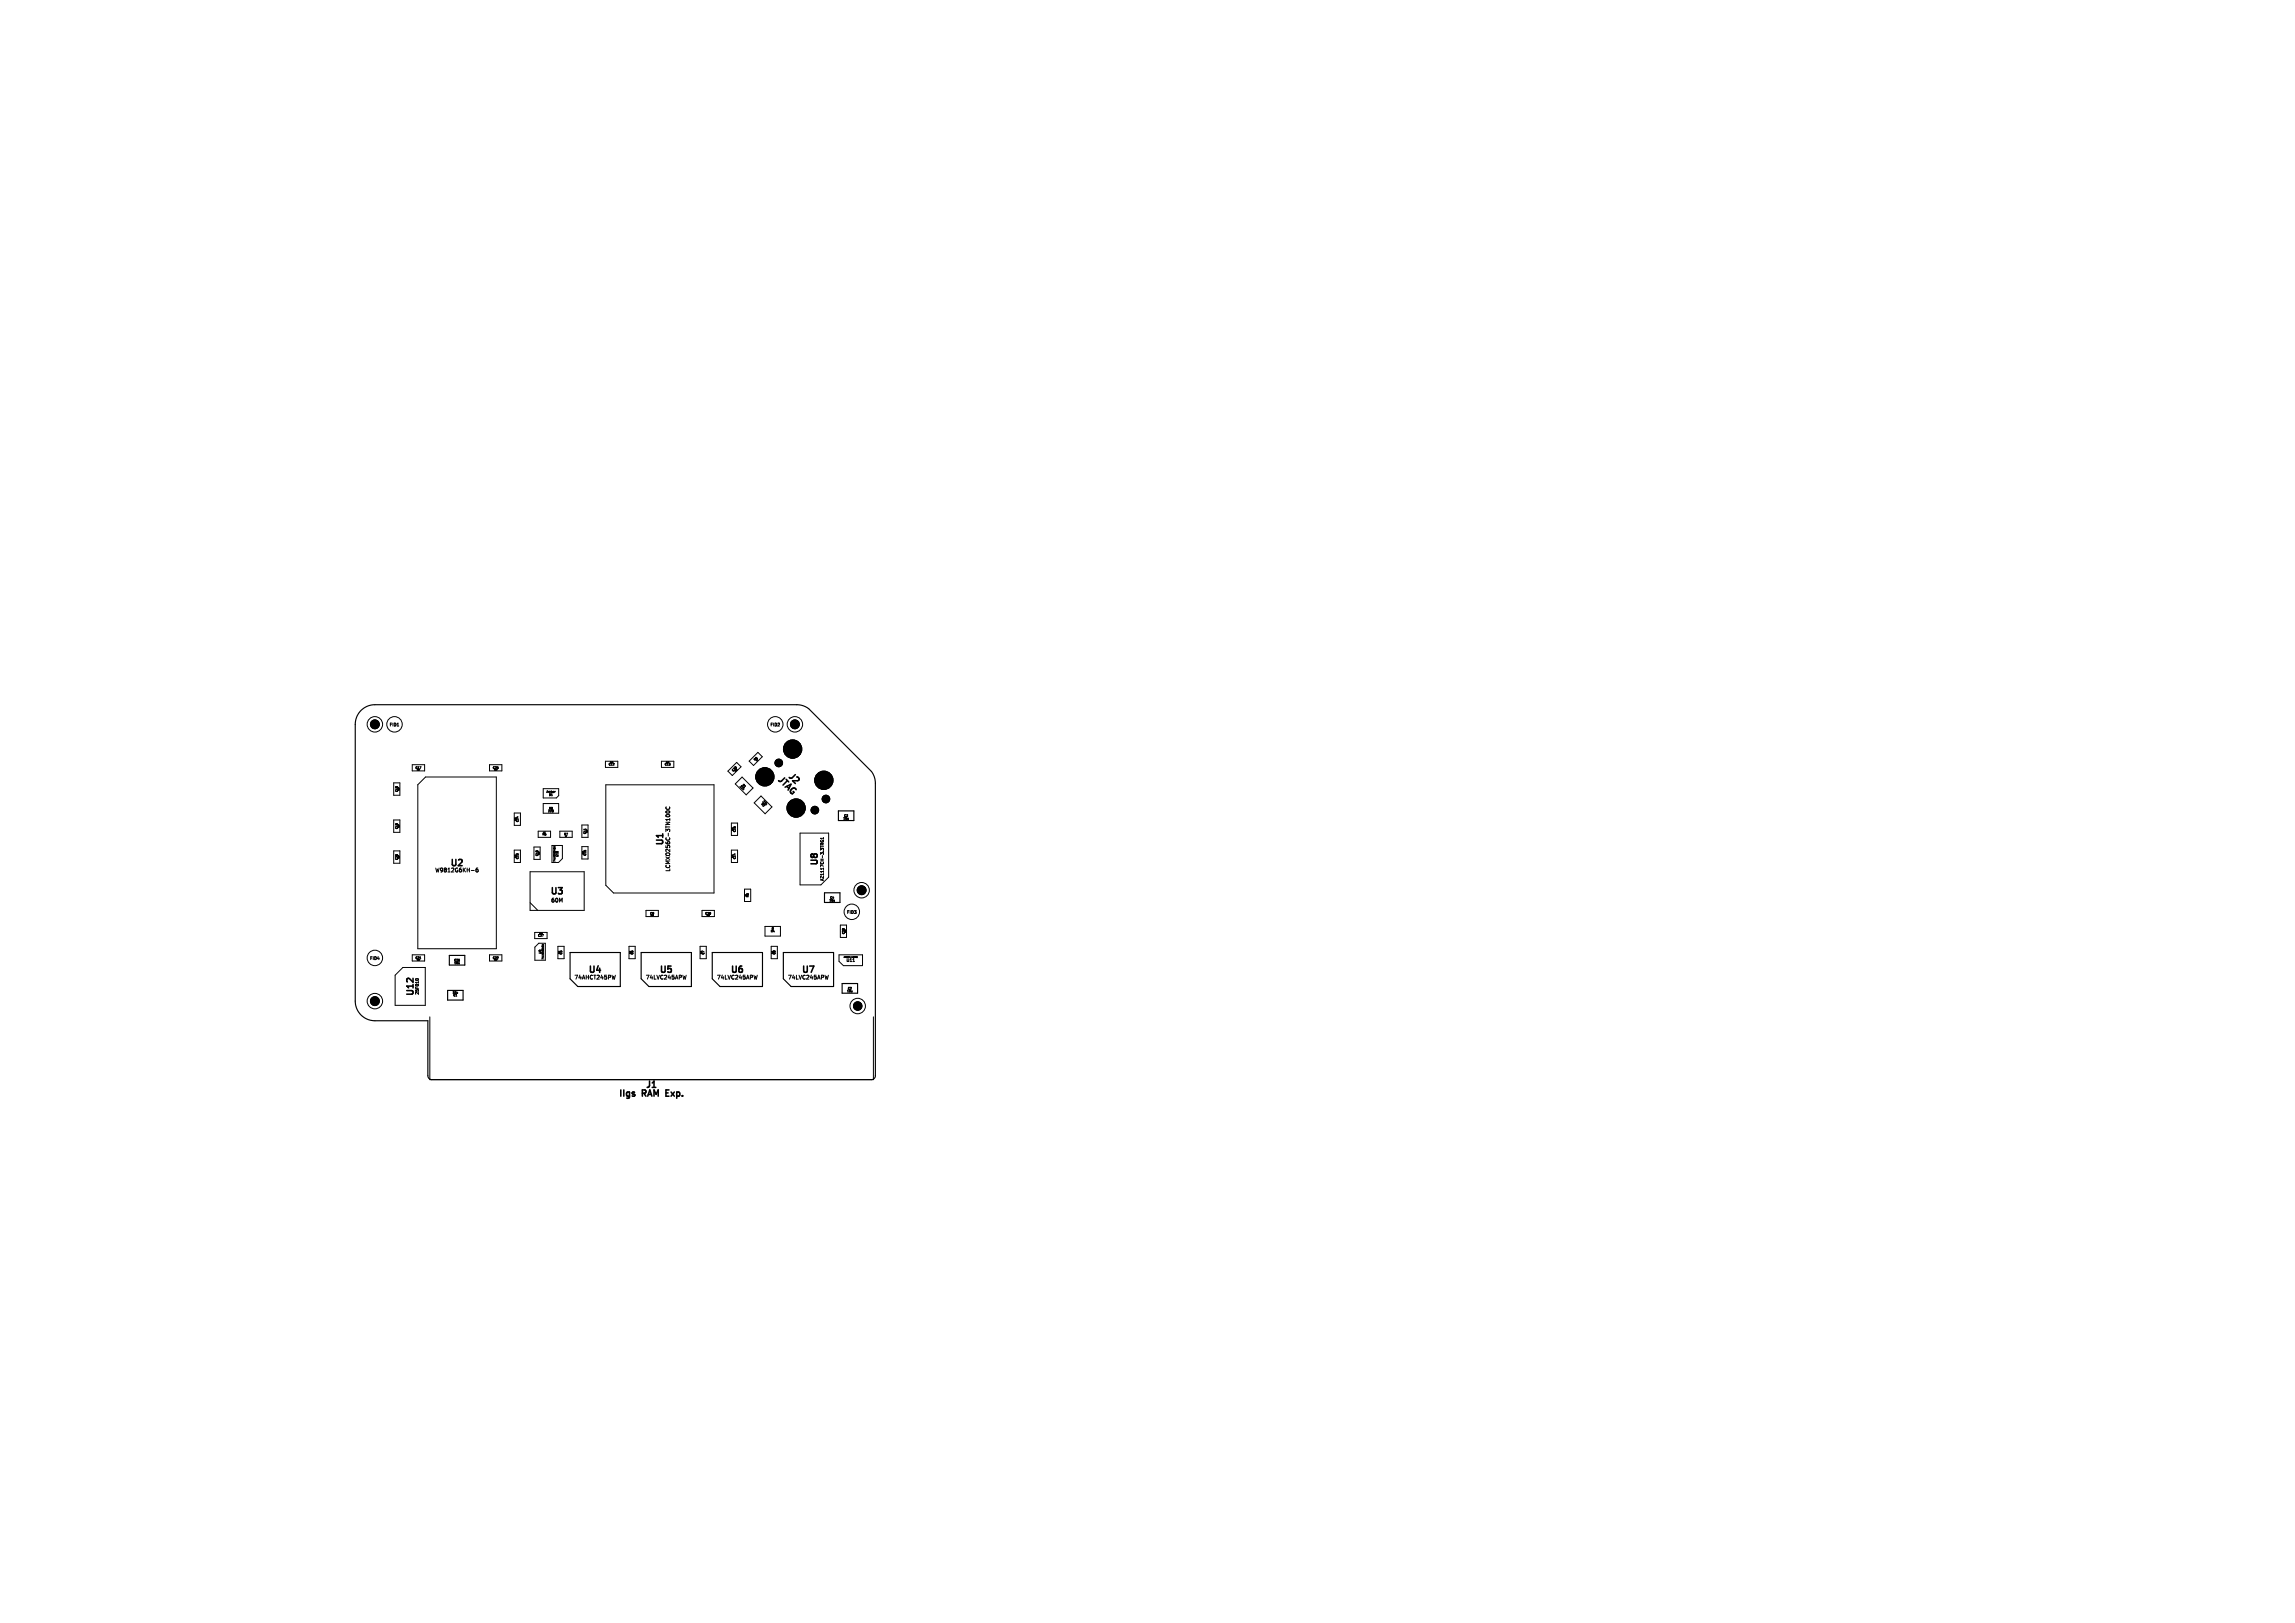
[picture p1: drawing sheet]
<svg xmlns="http://www.w3.org/2000/svg" width="297mm" height="210mm" viewBox="0 0 297 210" stroke-linecap="round" stroke-linejoin="round" font-family="sans-serif">
<defs><g id="words">
<g font-size="1.1">
<text x="100.3" y="101" transform="rotate(45 100.3 101)">JTAG</text>
<text x="101.6" y="100.6" transform="rotate(45 101.6 100.6)">J2</text>
<text x="58.1" y="112.4">U2</text>
<text x="86.1" y="109.6" transform="rotate(-90 86.1 109.6)">U1</text>
<text x="106.1" y="112.2" transform="rotate(-90 106.1 112.2)">U8</text>
<text x="71.1" y="116">U3</text>
<text x="53.8" y="129.1" transform="rotate(-90 53.8 129.1)">U12</text>
<text x="76" y="126.2">U4</text>
<text x="85.2" y="126.2">U5</text>
<text x="94.4" y="126.2">U6</text>
<text x="103.6" y="126.2">U7</text>
<text x="79.9" y="142.2">IIgs</text>
<text x="83.2" y="142.2">RAM</text>
<text x="83.4" y="141">J1</text>
<text x="86.7" y="142.2">Exp.</text>
</g>
<g font-size=".7">
<text x="56.2" y="113">W9812G6KH-6</text>
<text x="86.9" y="112.9" transform="rotate(-90 86.9 112.9)">LCMXO256C-3TN100C</text>
<text x="71.2" y="116.9">60M</text>
<text x="74.2" y="126.9">74AHCT245PW</text>
<text x="83.4" y="126.9">74LVC245APW</text>
<text x="92.6" y="126.9">74LVC245APW</text>
<text x="101.8" y="126.9">74LVC245APW</text>
</g>
<g font-size=".6">
<text x="48" y="94.1">H1</text>
<text x="102.4" y="94.1">H2</text>
<text x="111" y="115.5">H3</text>
<text x="48" y="129.9">H4</text>
<text x="110.5" y="130.5">H5</text>
</g>
<g font-size=".5">
<text x="50.3" y="94.1">FID1</text>
<text x="99.6" y="94.1">FID2</text>
<text x="106.7" y="114.1" transform="rotate(-90 106.7 114.1)">AZ1117CH-3.3TRG1</text>
<text x="109.5" y="118.4">FID3</text>
<text x="47.8" y="124.3">FID4</text>
<text x="109.4" y="124.6">U11</text>
<text x="54.3" y="128.8" transform="rotate(-90 54.3 128.8)">25F010</text>
</g>
<g font-size=".4">
<text x="53.7" y="99.6">C17</text>
<text x="63.7" y="99.6">C25</text>
<text x="78.7" y="99.1">C12</text>
<text x="86" y="99.1">C13</text>
<text x="94.9" y="100" transform="rotate(-45 94.9 100)">C30</text>
<text x="95.6" y="101.8" transform="rotate(45 95.6 101.8)">22k</text>
<text x="95.9" y="101.6" transform="rotate(45 95.9 101.6)">R1</text>
<text x="97.7" y="98.6" transform="rotate(-45 97.7 98.6)">R5</text>
<text x="51.6" y="107.3" transform="rotate(-90 51.6 107.3)">C19</text>
<text x="51.6" y="102.5" transform="rotate(-90 51.6 102.5)">C18</text>
<text x="67.2" y="106.4" transform="rotate(-90 67.2 106.4)">C24</text>
<text x="70.6" y="102.7">Amber</text>
<text x="70.9" y="105.2">220</text>
<text x="71" y="103.1">D1</text>
<text x="71" y="104.8">R8</text>
<text x="75.9" y="108" transform="rotate(-90 75.9 108)">C11</text>
<text x="95.3" y="107.7" transform="rotate(-90 95.3 107.7)">C16</text>
<text x="98.4" y="104.1" transform="rotate(45 98.4 104.1)">R2</text>
<text x="98.5" y="103.8" transform="rotate(45 98.5 103.8)">22k</text>
<text x="109.1" y="106.1">10u</text>
<text x="109.2" y="105.8">C3</text>
<text x="51.6" y="111.3" transform="rotate(-90 51.6 111.3)">C20</text>
<text x="67.2" y="111.2" transform="rotate(-90 67.2 111.2)">C23</text>
<text x="69.7" y="110.8" transform="rotate(-90 69.7 110.8)">C10</text>
<text x="70.1" y="108.2">R6</text>
<text x="72.3" y="110.9" transform="rotate(-90 72.3 110.9)">U10</text>
<text x="72.9" y="108.2">R7</text>
<text x="75.9" y="110.8" transform="rotate(-90 75.9 110.8)">C15</text>
<text x="95.3" y="111.2" transform="rotate(-90 95.3 111.2)">C14</text>
<text x="84.1" y="118.4">C9</text>
<text x="91.2" y="118.4">C29</text>
<text x="97" y="116.2" transform="rotate(-90 97 116.2)">R3</text>
<text x="107.3" y="116.7">10u</text>
<text x="107.4" y="116.4">C4</text>
<text x="53.7" y="124.2">C21</text>
<text x="58.7" y="124.5">C26</text>
<text x="58.7" y="124.8">10u</text>
<text x="63.7" y="124.2">C22</text>
<text x="69.6" y="121.3">C27</text>
<text x="70.1" y="123.5" transform="rotate(-90 70.1 123.5)">U9</text>
<text x="72.8" y="123.6" transform="rotate(-90 72.8 123.6)">C5</text>
<text x="82" y="123.6" transform="rotate(-90 82 123.6)">C6</text>
<text x="91.2" y="123.6" transform="rotate(-90 91.2 123.6)">C7</text>
<text x="99.7" y="120.7">R4</text>
<text x="99.8" y="120.4">0</text>
<text x="100.4" y="123.6" transform="rotate(-90 100.4 123.6)">C8</text>
<text x="109.4" y="120.9" transform="rotate(-90 109.4 120.9)">C28</text>
<text x="58.5" y="128.7">10u</text>
<text x="58.6" y="129">C1</text>
<text x="109.6" y="128.5">10u</text>
<text x="109.7" y="128.1">C2</text>
</g>
<g font-size=".3">
<text x="71.9" y="111.6" transform="rotate(-90 71.9 111.6)">74LVC1G04GW</text>
<text x="70.4" y="124.2" transform="rotate(-90 70.4 124.2)">74LVC1G04GW</text>
</g>
</g></defs>
<path d="M85.8 107.9v.5M53.5 126.6v.5l-.5-.5-.3 .1M82 141.6l.2 .1-.2 .1M82 141.3h.1M84.4 140.7h.5M86.2 141.4h.3M86.6 141h-.4v.8h.4" fill="none" stroke="#000" stroke-width=".2"/>
<g fill="none" stroke="#000" stroke-width=".13">
<path d="M48.6 93.9h.2M51.4 93.9h.2M53.3 99h1.7v.8h-1.7zM54.3 99.2h.2l-.1 .3M63.3 99h1.7v.8h-1.7zM64.5 99.3v.1M78.4 98.5h1.6v.8h-1.6zM79 98.6h.1M79.1 98.6h.1M79.1 98.6l-.1 .1h.1M79.1 98.6v.1M79.1 98.7h.1"/>
<path d="M79.2 98.7h.1M79.2 98.6v.1M79.2 98.6h.1M79.3 98.6h.1M79.3 98.6l-.1 .1h.1M79.3 99h.2M79.5 98.8v.1M85.6 98.5h1.6v.8h-1.6zM86.3 98.6h-.1M86.3 98.6h.1M86.3 98.6l-.1 .1h.1M86.4 98.6v.1"/>
<path d="M86.4 98.7h.1M86.5 98.6h.1M86.6 98.6l-.1 .1h.1M86.6 98.6h.1M95.1 99.2h.1M95.3 98.7l.6 .5-1.1 1.1-.6-.5zM97 98.5l1.1-1.1 .5 .5-1.1 1.1zM97.8 98l-.1 .1M51 106.1h.7v1.6h-.7zM51 101.3h.7v1.6h-.7zM51 110.1h.7v1.6h-.7zM51.2 106.6h.2"/>
<path d="M51.3 101.8h-.1M51.3 101.8h.1M51.3 110.6h.1M51.3 106.6h.1M55.1 100.5h9.1v22.3h-10.1v-21.3zM61 112.6h.4M61.8 112.3l-.2 .1v.3l.1 .1h.2l-.1-.3h-.1l-.1 .1M66.6 105.2h.7v1.6h-.7zM66.6 110h.7v1.6h-.7zM66.6 110.9v.1M66.6 105.9h.1M66.6 106.1h.1"/>
<path d="M66.6 110.7h.1M66.6 106.1v.1M66.6 110.9h.1M66.7 110.9h-.1M66.7 110.9h.1M66.7 110.6h.1M66.7 106.1h.1M66.7 105.8h.1M66.7 110.6v.1M66.7 105.8v.1M66.7 110.8h.1M66.7 106h.1"/>
<path d="M66.8 110.8h-.1M66.8 110.8h.1M66.8 106h-.1M66.8 106h.1M66.8 110.9v.1l-.1-.1M66.8 105.8v.1h-.1M66.8 106.1v.1l-.1-.1M66.8 110.6v.1h-.1M67 105.7v.1M68.6 112.8h7v5h-7zM68.6 116.8l1 1M69.1 109.6h.8v1.6h-.8z"/>
<path d="M69.4 110.1h.2M69.7 107.5h1.6v.9h-1.6zM70.3 104h2v1.2h-2zM70.3 102.1h2v.9l-.3 .2h-1.7zM70.4 107.6v.1M70.4 107.7v.1M70.5 107.6h.1l-.1 .2M71.4 103h.1M71.4 109.4h1.4v1.7l-.5 .5h-.9zM71.6 104.8h.1M71.6 104.8v.3M71.6 105.1h.1"/>
<path d="M71.6 109.5l.2 .1M71.8 102.4h.1M72 110.2h.2M72.2 110.2h.1M72.4 107.5h1.6v.9h-1.6zM75.3 109.5h.8v1.6h-.8zM75.3 106.8h.8v1.6h-.8zM75.4 110.5h.1M75.4 110.2v.1M75.4 110.4v.1M75.4 110.3h.1M75.4 110.2h.1"/>
<path d="M75.4 110.4h.1M75.4 110.4l.1 .1v-.1M75.4 110.2l.1 .1v-.1M75.5 110.3h.1M75.5 110.4h-.1M75.5 110.3v.1M75.7 110h.1M75.8 107.2v.2M78.4 101.5h14v14h-13l-1-1zM83.6 117.8h1.6v.8h-1.6zM86.2 105a.25 .25 0 0 1 .3-.1 .25 .25 0 0 1 .2 .2 .25 .25 0 0 1-.3 .1 .25 .25 0 0 1-.2-.2zM86.2 104.4a.23 .23 0 0 0 .2 .3 .23 .23 0 0 0 .2-.3"/>
<path d="M86.7 105.1l-.1 .1M90.8 117.8h1.6v.8h-1.6zM92 118.1v.2M92 118.2h.1M94.7 110h.7v1.6h-.7zM94.7 106.5h.7v1.6h-.7zM94.7 107.2h.1M94.7 110.9h.1M94.7 107.4v.1M94.7 107.4h.1M94.7 110.7h.1M94.7 110.9v.1"/>
<path d="M94.8 110.9h.1M94.8 110.6h.1M94.8 107.4h-.1M94.8 107.4h.1M94.8 107.1l-.1 .1M94.8 107.1h.1M94.8 110.9h-.1M94.8 110.6l-.1 .1M94.8 107.4l.1 .1v-.1M94.8 107.1l.1 .1v-.1M94.8 110.6l.1 .1v-.1M94.8 110.9l.1 .1v-.1"/>
<path d="M94.8 110.8h.1M94.8 107.3h.1M94.9 110.8h-.1M94.9 107.3h-.1M94.9 107.3h.1M94.9 110.8h.1M95 107h.1M95.1 110.5v.1M95.2 101.4l.8-.8 1.4 1.4-.8 .8zM96.4 115.1h.7v1.6h-.7zM96.4 101.7l-.1 .2M96.5 115.9h.1"/>
<path d="M96.5 115.9h-.1M96.6 115.8l-.2-.1v.1M97.6 103.9l.9-.9 1.4 1.4-.9 .9zM99 119.9h2v1.2h-2zM103.5 107.8h3.7v5.7l-1 1h-2.7zM106.2 108.7a.18 .18 0 0 0 .2 .3 .17 .17 0 0 0 .1-.3l-.1 .1M106.6 108.4v.2M106.6 108.5h-.4l.1 .1M108 116.6h.1M108 116.4v.2M108.8 119.7h.7v1.6h-.7zM109.8 105.8v.2"/>
<path d="M109.8 106h.1M52.1 125.2h2.9v4.9h-3.9v-3.9zM53.3 123.5h1.7v.9h-1.7zM53.8 126.7h.3M54.3 124.1h.2M55.6 131.6v8.1h57.4v-8.1M59 128.9h.1M59.2 128.4v.1M59.2 128.5h.1M59.4 124.7h.1M59.4 124.5v.2M59.5 124.2v.1"/>
<path d="M63.3 123.5h1.7v.9h-1.7zM64.3 124.1h.2M64.5 123.8v.1M69.2 120.7h1.6v.8h-1.6zM69.7 122.1h.9v2.1h-1.4v-1.7zM69.9 120.7h-.1M69.9 120.7h.1M69.9 120.8l-.1 .1h.1M69.9 120.8h.1M70 120.8h.1M70 120.8v.1M70 120.9h.1"/>
<path d="M70.1 120.7h.1M70.1 122.2h.2M70.1 120.8v.1h.1M70.2 120.8h.1M70.2 120.8h-.1M70.2 120.9h.1l-.1 .3M72.2 122.5h.8v1.6h-.8zM72.3 123.1v.1M72.3 123.4h.1M72.3 123.3v.1M72.3 123.2h.1M72.3 123.1h.1"/>
<path d="M72.3 123.3h.1M72.3 123.3l.1 .1v-.1M72.3 123.1l.1 .1v-.1M72.4 123.3h-.1M72.4 123.2h.1M72.4 123.2v.1M72.4 123.3h.1M79.6 126.2l-.1 .5-.1-.4M81.4 122.5h.8v1.6h-.8zM81.5 123.4h.1M81.5 123.3v.1M81.5 123.1v.1"/>
<path d="M81.5 123.2h.1M81.5 123.3h.1M81.5 123.1h.1M81.6 123.3h.1M81.6 123.2h.1M81.6 123.3v.1l-.1-.1M81.6 123.1v.1l-.1-.1M81.6 123.2v.1M88.8 126.2l-.1 .5-.1-.4M90.6 122.5h.8v1.6h-.8zM90.7 123.1v.1M90.7 123.4h.1"/>
<path d="M90.7 123.3v.1M90.7 123.2h.1M90.7 123.1h.1M90.7 123.3h.1M90.7 123.3l.1 .1v-.1M90.7 123.1l.1 .1v-.1M90.8 123.2h.1M90.8 123.3h-.1M90.8 123.2v.1M90.8 123.3h.1M98 126.2l-.1 .5-.1-.4M99.8 122.5h.8v1.6h-.8z"/>
<path d="M99.9 123.4h.1M99.9 123.1v.1M99.9 123.1h.1M99.9 123.3v.1M99.9 123.3h.1M99.9 123.3l.1 .1v-.1M99.9 123.1l.1 .1v-.1M99.9 123.2h.1M100 123.3h.1M100 123.2h.1M100 123.2v.1M107.2 126.2l-.1 .5-.1-.4"/>
<path d="M109.1 120.2h-.1M109.1 120.2h.1M109.2 120.2h-.1M109.2 120.2h.1M109.2 123.9l.1-.1v.1M109.2 123.9h.1M109.4 123.8v.1M109.4 123.8h.1M109.5 123.8h.1M109.5 123.8v.1M109.6 123.9h.1M109.6 123.8h.1"/>
<path d="M109.6 123.8v.1M109.7 123.8h.1M109.8 123.8h-.1M109.8 123.8h.1M109.8 123.8l-.1 .1h.1M109.8 123.8h.1v.1M110 123.8v.1M110.1 123.9h.1M110.2 123.9h.1M110.3 123.8h-.1M110.3 123.8v.1M110.3 123.8h.1"/>
<path d="M110.3 128.2l-.1 .2M110.4 123.9h.1M110.4 124.4h.2M110.4 123.8h.1M110.5 123.8h.1M110.5 123.8l-.1 .1h.1M110.6 123.8v.1M110.6 123.8h.1M110.7 123.8v.1M110.7 123.8l-.1 .1M110.7 123.8h.1M110.8 123.8v.1"/>
<path d="M110.8 123.9h.1M110.8 123.8h.1M110.9 123.9h.1M110.9 123.8v.1M110.9 123.8h.1M111.6 124.9h-2.5l-.5-.5v-.9h3v1.4"/>
<circle cx="48.5" cy="93.7" r="1"/>
<circle cx="51.1" cy="93.7" r="1"/>
<circle cx="100.3" cy="93.7" r="1"/>
<circle cx="102.9" cy="93.7" r="1"/>
<circle cx="110.2" cy="118" r="1"/>
<circle cx="111.5" cy="115.2" r="1"/>
<circle cx="48.5" cy="129.5" r="1"/>
<circle cx="48.5" cy="124" r="1"/>
<circle cx="111" cy="130.2" r="1"/>
</g>
<path d="M46.7 91.9a2.54 2.54 0 0 1 1.8-.7h54.6a2.54 2.54 0 0 1 1.5 .5l8.2 8.1a2.54 2.54 0 0 1 .5 1.5v37.9a.51 .51 0 0 1-.5 .5h-56.9a.51 .51 0 0 1-.5-.5v-7.1h-6.9a2.54 2.54 0 0 1-2.5-2.6v-35.8a2.54 2.54 0 0 1 .7-1.8zM106.7 115.5h2v1.3h-2zM108.5 104.9h2v1.3h-2zM57.9 128.2h2v1.2h-2zM58.1 123.6h2v1.3h-2zM73.8 123.2h6.5v4.4h-5.5l-1-1zM83 123.2h6.5v4.4h-5.5l-1-1zM92.2 123.2h6.5v4.4h-5.5l-1-1zM101.4 123.2h6.5v4.4h-5.5l-1-1zM109 127.3h2v1.2h-2z" fill="none" stroke="#000" stroke-width=".15"/>
<g fill="#000" stroke="#000" stroke-width=".13">
<circle cx="48.5" cy="93.7" r=".58"/>
<circle cx="100.8" cy="98.7" r=".5"/>
<circle cx="102.6" cy="96.9" r="1.19"/>
<circle cx="102.9" cy="93.7" r=".58"/>
<circle cx="99" cy="100.5" r="1.19"/>
<circle cx="103" cy="104.6" r="1.19"/>
<circle cx="105.4" cy="104.8" r=".5"/>
<circle cx="106.6" cy="101" r="1.19"/>
<circle cx="106.9" cy="103.4" r=".5"/>
<circle cx="111.5" cy="115.2" r=".58"/>
<circle cx="48.5" cy="129.5" r=".58"/>
<circle cx="111" cy="130.2" r=".55"/>
</g>
<use href="#words"/>
</svg>
